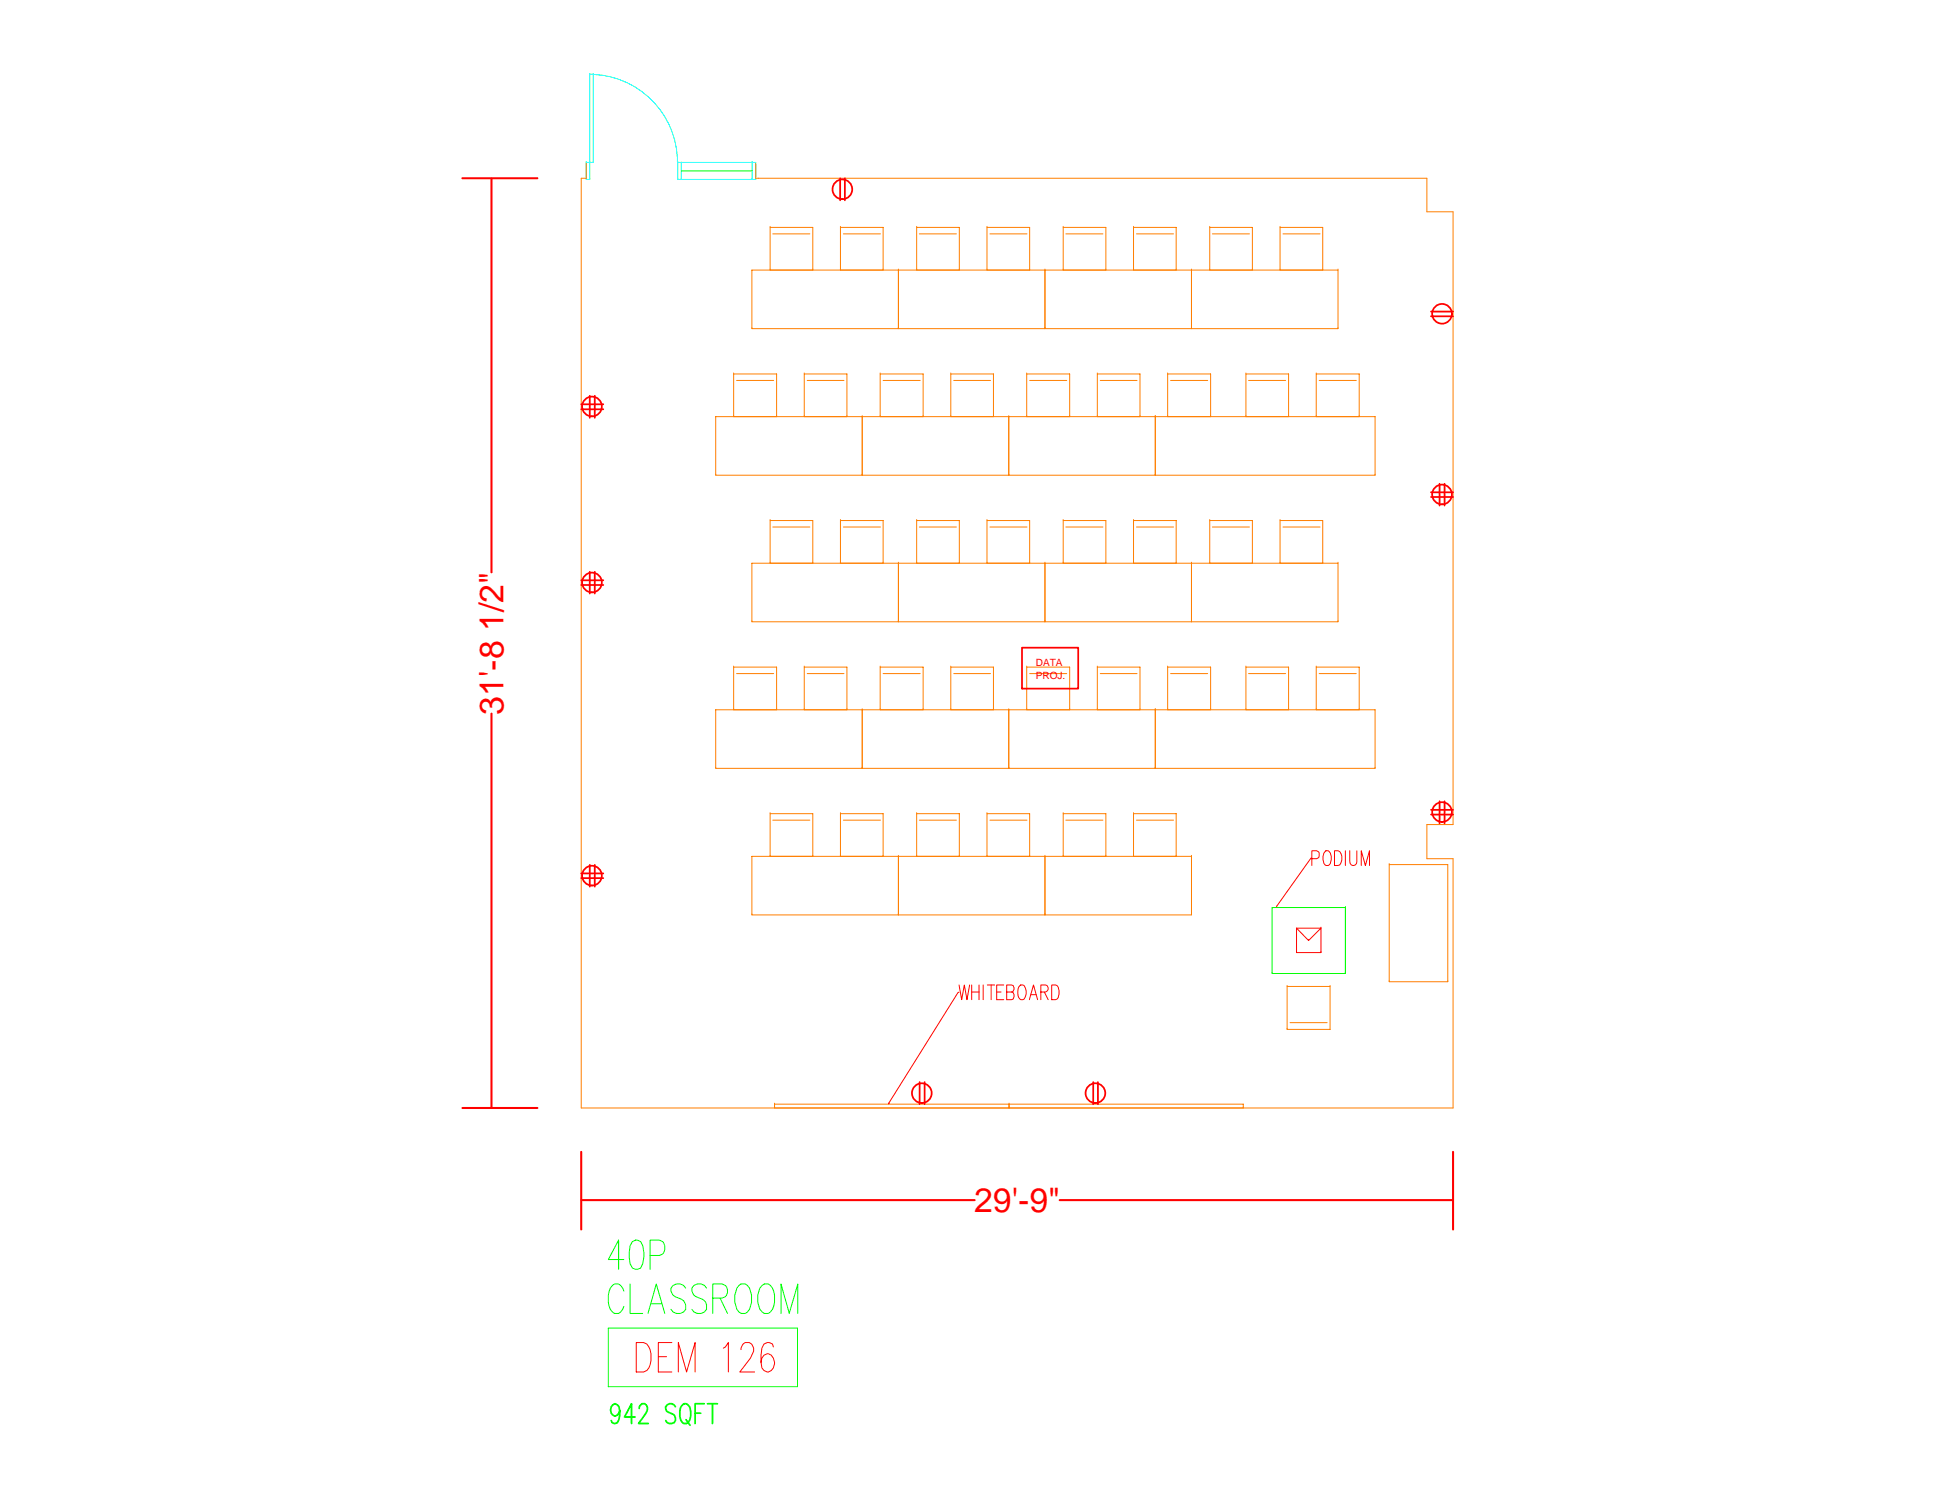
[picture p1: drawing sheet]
<svg xmlns="http://www.w3.org/2000/svg" width="279mm" height="216mm" viewBox="0 0 279 216" stroke-linecap="round" stroke-linejoin="round" font-family="sans-serif">
<defs><g id="words">
<g font-size="4.9" fill="#f00">
<text x="72.4" y="102.8" transform="rotate(-90 72.4 102.8)">31'-8 1/2&quot;</text>
<text x="140.1" y="174.4">29'-9&quot;</text>
</g>
<g font-size="1.4" fill="#f00">
<text x="149" y="95.8">DATA</text>
<text x="149" y="97.6">PROJ.</text>
</g>
</g></defs>
<!-- layer: pln-01 - A-EQPM -->
<path d="M111.4 158.8h33.8v.6h-33.8zM111.4 158.8h.1M111.4 159.4h.1M145.2 159.4h.1M145.2 158.8h33.7v.6h-33.7zM145.2 158.8h.1M178.9 159.4h.1" fill="none" stroke="#ff7f00" stroke-width=".14"/>
<path d="M183 130.5h10.6v9.5h-10.6zM193.6 130.5h.1M183 140h.1M193.6 140h.1" fill="none" stroke="#0f0" stroke-width=".14"/>
<!-- layer: pln-01 - A-CSLT-ELEC -->
<path d="M186.5 133.5l1.8 1.8 1.7-1.8v3.5h-3.5zM186.5 137h.1M186.5 133.5h3.5M188.3 135.3h.1M190 133.5h.1M190 137h.1" fill="none" stroke="#f00" stroke-width=".14"/>
<!-- layer: PLN-01-EXTRACT - A-WALL-PART -->
<path d="M84.3 23.5v2.1h-.7v133.8h125.5v-35.9h-3.8v-4.9h3.8v-88.1h-3.8v-4.9h-96.6v-2.1" fill="none" stroke="#ff7f00" stroke-width=".14"/>
<!-- layer: PLN-01-EXTRACT - A-DOOR -->
<g fill="none" stroke="#0ff" stroke-width=".14">
<path d="M84.8 10.7a12.6 12.6 0 0 1 12.7 12.6M84.9 10.7h.5v12.7h-.5zM84.9 10.7h.1M85.4 10.7h.1M84.3 23.4h.6v2.4h-.6zM84.3 23.4h.1M84.3 25.8h.1M84.9 25.8h.1M85.4 23.4h.1M97.5 23.4h.5v2.4h-.5zM97.5 23.4h.1M97.5 25.8h.1"/>
<path d="M98 25.8h.1M98 23.4h10.2M98 25.8h10.2M108.2 23.4h.5v2.4h-.5zM108.2 23.4h.1M108.2 25.8h.1M108.7 25.8h.1"/>
</g>
<path d="M98 24.6h10.2" fill="none" stroke="#0f0" stroke-width=".14"/>
<!-- layer: pln-01-area - A-ROOM-NUMB -->
<path d="M87.5 191h27.2v8.5h-27.2z" fill="none" stroke="#0f0" stroke-width=".14"/>
<path d="M91.5 193.1h1.1a1.76 1.76 0 0 1 1.1 1.6 2.88 2.88 0 0 1-.6 2.4l-.5 .2h-1.1zM94.7 195.1h1.2M96.7 193.1h-2v4.2h2M97.6 197.3v-4.2l1.2 4.2 1.2-4.2v4.2M104.1 193.9l.3-.2 .4-.6v4.2M106.6 194.1a1 1 0 0 1 1.2-1 1.13 1.13 0 0 1 .5 1.6l-.3 .7-1.6 1.9h2.2M111.3 193.7l-.2-.4-.4-.2h-.3l-.5 .2-.3 .6-.1 1 .1 1.9 .3 .3 .5 .2a1.34 1.34 0 0 0 1-1.3 1.34 1.34 0 0 0-1-1.3l-.5 .2-.3 .5-.1 .5" fill="none" stroke="#f00" stroke-width=".14"/>
<!-- layer: pln-01-area - A-ROOM-NAME -->
<g fill="none" stroke="#0f0" stroke-width=".14">
<path d="M91 178.6l.4-.2h.3l.5 .2a4 4 0 0 1 0 3.8l-.5 .2-.7-.2-.4-.6-.1-1.6 .1-1zM89.8 181.2h-2.3l1.5-2.8v4.2M89.8 185.7a1.06 1.06 0 0 0-1.7-.8 3.2 3.2 0 0 0 0 3.8l.3 .2a1.17 1.17 0 0 0 1.4-1M90.6 184.7v4.2h1.9M93.2 188.9l1.2-4.2 1.2 4.2M93.5 180.6h1.4a1.16 1.16 0 0 0 .8-1.1 1.16 1.16 0 0 0-.8-1.1h-1.4v4.2M93.7 187.5h1.5M98.7 185.3a1.2 1.2 0 0 0-2.2 0 1.25 1.25 0 0 0 .6 1.2l1 .4a1.2 1.2 0 0 1 .3 1.8 1.23 1.23 0 0 1-1.9-.4M101.7 185.3a1.2 1.2 0 0 0-2.2 0 1.25 1.25 0 0 0 .6 1.2l1 .4a1.13 1.13 0 0 1 .3 1.8 1.23 1.23 0 0 1-1.9-.4M102.5 186.7h1.4a1.05 1.05 0 0 0 .8-1 1.05 1.05 0 0 0-.8-1h-1.4v4.2M103.6 186.7l1.1 2.2M106.3 184.9l.3-.2a1.11 1.11 0 0 1 1.4 1 3.1 3.1 0 0 1-.5 3l-.3 .2a1.11 1.11 0 0 1-1.3-1 3.1 3.1 0 0 1 .4-3z"/>
<path d="M109.7 184.9l.3-.2a1.17 1.17 0 0 1 1.3 1 2.76 2.76 0 0 1-.8 3.2 1.17 1.17 0 0 1-1.3-1 3 3 0 0 1 .5-3zM112.4 188.9v-4.2l1.2 4.2 1.2-4.2v4.2"/>
</g>
<!-- layer: furn-01 - A-FURN -->
<g fill="none" stroke="#ff7f00" stroke-width=".14">
<path d="M108.2 38.8h21.1v8.5h-21.1zM110.8 32.7h6.1v6.1h-6.1zM110.8 32.7h.1M110.8 38.8h.1M111.2 33.6h5.3M116.9 38.8h.1M120.9 32.7h6.2v6.1h-6.2zM120.9 32.7h.1M120.9 38.8h.1M121.3 33.6h5.4M127.1 38.8h.1M129.3 38.8h.1"/>
<path d="M129.3 38.8h21v8.5h-21zM131.9 32.7h6.1v6.1h-6.1zM131.9 32.7h.1M131.9 38.8h.1M132.3 33.6h5.3M138 38.8h.1M142 32.7h6.1v6.1h-6.1zM142 32.7h.1M142 38.8h.1M142.4 33.6h5.4M148.1 38.8h.1M150.3 38.8h.1"/>
<path d="M150.3 38.8h21.1v8.5h-21.1zM153 32.7h6.1v6.1h-6.1zM153 32.7h.1M153 38.8h.1M153.3 33.6h5.4M159.1 38.8h.1M163.1 32.7h6.1v6.1h-6.1zM163.1 32.7h.1M163.1 38.8h.1M163.5 33.6h5.3M169.2 38.8h.1M171.4 38.8h.1"/>
<path d="M171.4 38.8h21.1v8.5h-21.1zM174 32.7h6.2v6.1h-6.2zM174 32.7h.1M174 38.8h.1M174.4 33.6h5.4M180.2 38.8h.1M184.2 32.7h6.1v6.1h-6.1zM184.2 32.7h.1M184.2 38.8h.1M184.6 33.6h5.3M190.3 38.8h.1M192.5 38.8h.1"/>
<path d="M103 59.9h21.1v8.5h-21.1zM105.6 53.8h6.1v6.1h-6.1zM105.6 53.8h.1M105.6 59.9h.1M106 54.7h5.3M108.2 47.3h.1M111.7 59.9h.1M115.7 53.8h6.1v6.1h-6.1zM115.7 53.8h.1M115.7 59.9h.1M116.1 54.7h5.3M121.8 59.9h.1"/>
<path d="M124.1 59.9h.1M124.1 59.9h21v8.5h-21zM126.6 53.8h6.2v6.1h-6.2zM126.6 53.8h.1M126.6 59.9h.1M127.1 54.7h5.3M129.3 47.3h.1M132.8 59.9h.1M136.8 53.8h6.1v6.1h-6.1zM136.8 53.8h.1M136.8 59.9h.1M137.2 54.7h5.3"/>
<path d="M142.9 59.9h.1M145.1 59.9h.1M145.1 59.9h21.1v8.5h-21.1zM147.7 53.8h6.2v6.1h-6.2zM147.7 53.8h.1M147.7 59.9h.1M148.1 54.7h5.4M150.3 47.3h.1M153.9 59.9h.1M157.9 53.8h6.1v6.1h-6.1zM157.9 53.8h.1M157.9 59.9h.1"/>
<path d="M158.3 54.7h5.3M164 59.9h.1M166.2 59.9h.1M166.2 59.9h31.6v8.5h-31.6zM168 53.8h6.2v6.1h-6.2zM168 53.8h.1M168 59.9h.1M168.4 54.7h5.4M171.4 47.3h.1M174.2 59.9h.1M179.3 53.8h6.1v6.1h-6.1zM179.3 53.8h.1"/>
<path d="M179.3 59.9h.1M179.6 54.7h5.4M185.4 59.9h.1M189.4 53.8h6.2v6.1h-6.2zM189.4 53.8h.1M189.4 59.9h.1M189.8 54.7h5.3M192.5 47.3h.1M195.6 59.9h.1M103 68.4h.1M110.8 74.9h6.1v6.1h-6.1zM110.8 74.9h.1"/>
<path d="M111.2 75.8h5.3M120.9 74.9h6.2v6.1h-6.2zM120.9 74.9h.1M121.3 75.8h5.4M124.1 68.4h.1M131.9 74.9h6.1v6.1h-6.1zM131.9 74.9h.1M132.3 75.8h5.3M142 74.9h6.1v6.1h-6.1zM142 74.9h.1M142.4 75.8h5.4M145.1 68.4h.1"/>
<path d="M153 74.9h6.1v6.1h-6.1zM153 74.9h.1M153.3 75.8h5.4M163.1 74.9h6.1v6.1h-6.1zM163.1 74.9h.1M163.5 75.8h5.3M166.2 68.4h.1M174 74.9h6.2v6.1h-6.2zM174 74.9h.1M174.4 75.8h5.4M184.2 74.9h6.1v6.1h-6.1zM184.2 74.9h.1"/>
<path d="M184.6 75.8h5.3M197.8 68.4h.1M105.6 96h6.1v6.1h-6.1zM105.6 96h.1M106 96.9h5.3M108.2 81h21.1v8.4h-21.1zM108.2 89.4h.1M110.8 81h.1M115.7 96h6.1v6.1h-6.1zM115.7 96h.1M116.1 96.9h5.3M116.9 81h.1"/>
<path d="M120.9 81h.1M126.6 96h6.2v6.1h-6.2zM126.6 96h.1M127.1 81h.1M127.1 96.9h5.3M129.3 81h.1M129.3 89.4h.1M129.3 81h21v8.4h-21zM131.9 81h.1M136.8 96h6.1v6.1h-6.1zM136.8 96h.1M137.2 96.9h5.3"/>
<path d="M138 81h.1M142 81h.1M147.7 96h6.2v6.1h-6.2zM147.7 96h.1M148.1 81h.1M148.1 96.9h5.4M150.3 81h21.1v8.4h-21.1zM150.3 89.4h.1M150.3 81h.1M153 81h.1M157.9 96h6.1v6.1h-6.1zM157.9 96h.1"/>
<path d="M158.3 96.9h5.3M159.1 81h.1M163.1 81h.1M168 96h6.2v6.1h-6.2zM168 96h.1M168.4 96.9h5.4M169.2 81h.1M171.4 81h.1M171.4 89.4h.1M171.4 81h21.1v8.4h-21.1zM174 81h.1M179.3 96h6.1v6.1h-6.1z"/>
<path d="M179.3 96h.1M179.6 96.9h5.4M180.2 81h.1M184.2 81h.1M189.4 96h6.2v6.1h-6.2zM189.4 96h.1M189.8 96.9h5.3M190.3 81h.1M192.5 81h.1M192.5 89.4h.1M103 102.1h21.1v8.4h-21.1zM103 110.5h.1"/>
<path d="M105.6 102.1h.1M110.8 117h6.1v6.2h-6.1zM110.8 117h.1M111.2 118h5.3M111.7 102.1h.1M115.7 102.1h.1M120.9 117h6.2v6.2h-6.2zM120.9 117h.1M121.3 118h5.4M121.8 102.1h.1M124.1 102.1h.1M124.1 110.5h.1"/>
<path d="M124.1 102.1h21v8.4h-21zM126.6 102.1h.1M131.9 117h6.1v6.2h-6.1zM131.9 117h.1M132.3 118h5.3M132.8 102.1h.1M136.8 102.1h.1M142 117h6.1v6.2h-6.1zM142 117h.1M142.4 118h5.4M142.9 102.1h.1M145.1 102.1h.1"/>
<path d="M145.1 110.5h.1M145.1 102.1h21.1v8.4h-21.1zM147.7 102.1h.1M153 117h6.1v6.2h-6.1zM153 117h.1M153.3 118h5.4M153.9 102.1h.1M157.9 102.1h.1M163.1 117h6.1v6.2h-6.1zM163.1 117h.1M163.5 118h5.3M164 102.1h.1"/>
<path d="M166.2 102.1h.1M166.2 110.5h.1M166.2 102.1h31.6v8.4h-31.6zM168 102.1h.1M174.2 102.1h.1M179.3 102.1h.1M185.4 102.1h.1M189.4 102.1h.1M195.6 102.1h.1M197.8 110.5h.1M108.2 123.2h21.1v8.4h-21.1zM108.2 131.6h.1"/>
<path d="M110.8 123.2h.1M116.9 123.2h.1M120.9 123.2h.1M127.1 123.2h.1M129.3 123.2h.1M129.3 131.6h.1M129.3 123.2h21v8.4h-21zM131.9 123.2h.1M138 123.2h.1M142 123.2h.1M148.1 123.2h.1M150.3 123.2h.1"/>
<path d="M150.3 131.6h.1M150.3 123.2h21.1v8.4h-21.1zM153 123.2h.1M159.1 123.2h.1M163.1 123.2h.1M169.2 123.2h.1M171.4 123.2h.1M171.4 131.6h.1M199.9 124.4h8.4v16.8h-8.4zM199.9 124.4h.1M185.2 141.9h6.2v6.2h-6.2zM185.2 148.1h.1"/>
<path d="M185.2 141.9h.1M185.6 147.1h5.3M191.4 141.9h.1M199.9 141.2h.1M208.3 141.2h.1"/>
</g>
<!-- layer: AV_ELEC -->
<g fill="none" stroke="#f00" stroke-width=".25">
<path d="M120.9 25.6v3.2M121.6 25.6v3.2M83.6 58.2h3.2M83.6 58.9h3.2M84.9 56.9v3.2M85.6 56.9v3.2M205.9 45.5h3.2M205.9 44.8h3.2M205.9 70.8h3.2M205.9 71.5h3.2M207.1 69.6v3.1M207.8 69.6v3.1"/>
<path d="M83.6 83.5h3.2M83.6 84.1h3.2M84.9 82.2v3.2M85.6 82.2v3.2M147 93.2h8.1v5.8h-8.1zM205.9 116.5h3.2M205.9 117.2h3.2M207.1 115.3v3.1M207.8 115.3v3.1M83.6 125.6h3.2M83.6 126.3h3.2M84.9 124.4v3.1"/>
<path d="M85.6 124.4v3.1M132.3 155.6v3.2M133 155.6v3.2M157.3 155.6v3.2M158 155.6v3.2"/>
<circle cx="121.2" cy="27.2" r="1.42"/>
<circle cx="85.2" cy="58.5" r="1.42"/>
<circle cx="207.5" cy="45.1" r="1.42"/>
<circle cx="207.5" cy="71.1" r="1.42"/>
<circle cx="85.2" cy="83.8" r="1.42"/>
<circle cx="207.5" cy="116.8" r="1.42"/>
<circle cx="85.2" cy="125.9" r="1.42"/>
<circle cx="132.6" cy="157.2" r="1.42"/>
<circle cx="157.6" cy="157.2" r="1.42"/>
</g>
<!-- layer: A-ANNO-NOTE -->
<g fill="none" stroke="#f00" stroke-width=".14">
<path d="M188.7 123.5h.7l.4-.2v-.5l-.1-.3-.3-.1h-.7v2.1M188.7 123.4h-.1l-4.9 6.9M190.6 122.5l.2-.1a.71 .71 0 0 1 .7 .8 1.48 1.48 0 0 1-.4 1.3h-.3a1.5 1.5 0 0 1-.2-2zM192 122.4h.5a1.38 1.38 0 0 1 .3 2l-.8 .1zM193.6 122.4v2.1M194.2 122.4v1.5a.52 .52 0 0 0 .5 .6 .52 .52 0 0 0 .5-.6v-1.5M195.8 124.5v-2.1l.6 2.1 .6-2.1v2.1M138 141.7l.4 2.1 .3-2.1 .4 2.1 .4-2.1M138 142.7h-.1l-10 16M139.8 141.7v2.1M139.8 142.7h1.1M140.9 141.7v2.1"/>
<path d="M141.4 141.7v2.1M142 141.7h1.1M142.6 141.7v2.1M143.4 142.7h.6M144.4 141.7h-1v2.1h1M144.8 142.7h.7a.53 .53 0 0 0 .4-.5 .53 .53 0 0 0-.4-.5h-.7v2.1h.7a.58 .58 0 0 0 .4-.6 .58 .58 0 0 0-.4-.5M146.7 141.8l.2-.1a.53 .53 0 0 1 .6 .5 1.38 1.38 0 0 1-.3 1.6 .65 .65 0 0 1-.8-.8 1.35 1.35 0 0 1 .3-1.2zM148.1 143.8l.6-2.1 .6 2.1M148.3 143.1h.8M149.7 142.7h.7a.53 .53 0 0 0 .4-.5 .53 .53 0 0 0-.4-.5h-.7v2.1M150.3 142.7l.5 1.1M151.3 141.7h.6a1.3 1.3 0 0 1 .4 1.6l-.2 .4-.8 .1z"/>
</g>
<path d="M183.7 130.3v.1z" fill="#f00" stroke="#f00" stroke-width=".14"/>
<!-- layer: AV_ELEC -->
<path d="M66.5 25.6h10.8M70.7 25.7v56.6M70.7 102.6v56.7M66.5 159.4h10.8M83.6 165.7v11.2M83.7 172.6h56.5M152.5 172.6h56.5M209.1 165.7v11.2" fill="none" stroke="#f00" stroke-width=".3"/>
<g fill="#f00" stroke="#f00" stroke-width=".14">
<path d="M70.7 25.6v.1z"/>
<path d="M70.7 159.3v.1z"/>
</g>
<!-- layer: DIMS -->
<path d="M89.2 202.9a.88 .88 0 0 1-.8 .8 .94 .94 0 0 1-.5-.9 .94 .94 0 0 1 .6-.9l.3 .2a2.28 2.28 0 0 1 0 2.5l-.4 .2-.3-.2-.2-.3M91.4 203.8h-1.6l1.1-1.9v2.9M92 202.6a.72 .72 0 0 1 .3-.7h.5a.94 .94 0 0 1 .1 1.5l-1 1.4h1.4M97.2 202.3a.7 .7 0 0 0-1-.4 .7 .7 0 0 0-.2 1.1 1.92 1.92 0 0 1 1.1 .7 .74 .74 0 0 1-.3 1.1 .74 .74 0 0 1-1-.5M98.2 202.1l.2-.2a.93 .93 0 0 1 1 1.1 1.72 1.72 0 0 1-.6 1.8 .73 .73 0 0 1-.9-.7 2.23 2.23 0 0 1 .3-2zM98.7 204.2l.6 .8M100 203.3h.8M101.3 201.9h-1.3v2.9M101.8 201.9h1.4M102.5 201.9v2.9" fill="none" stroke="#0f0" stroke-width=".25"/>
<use href="#words"/>
</svg>
